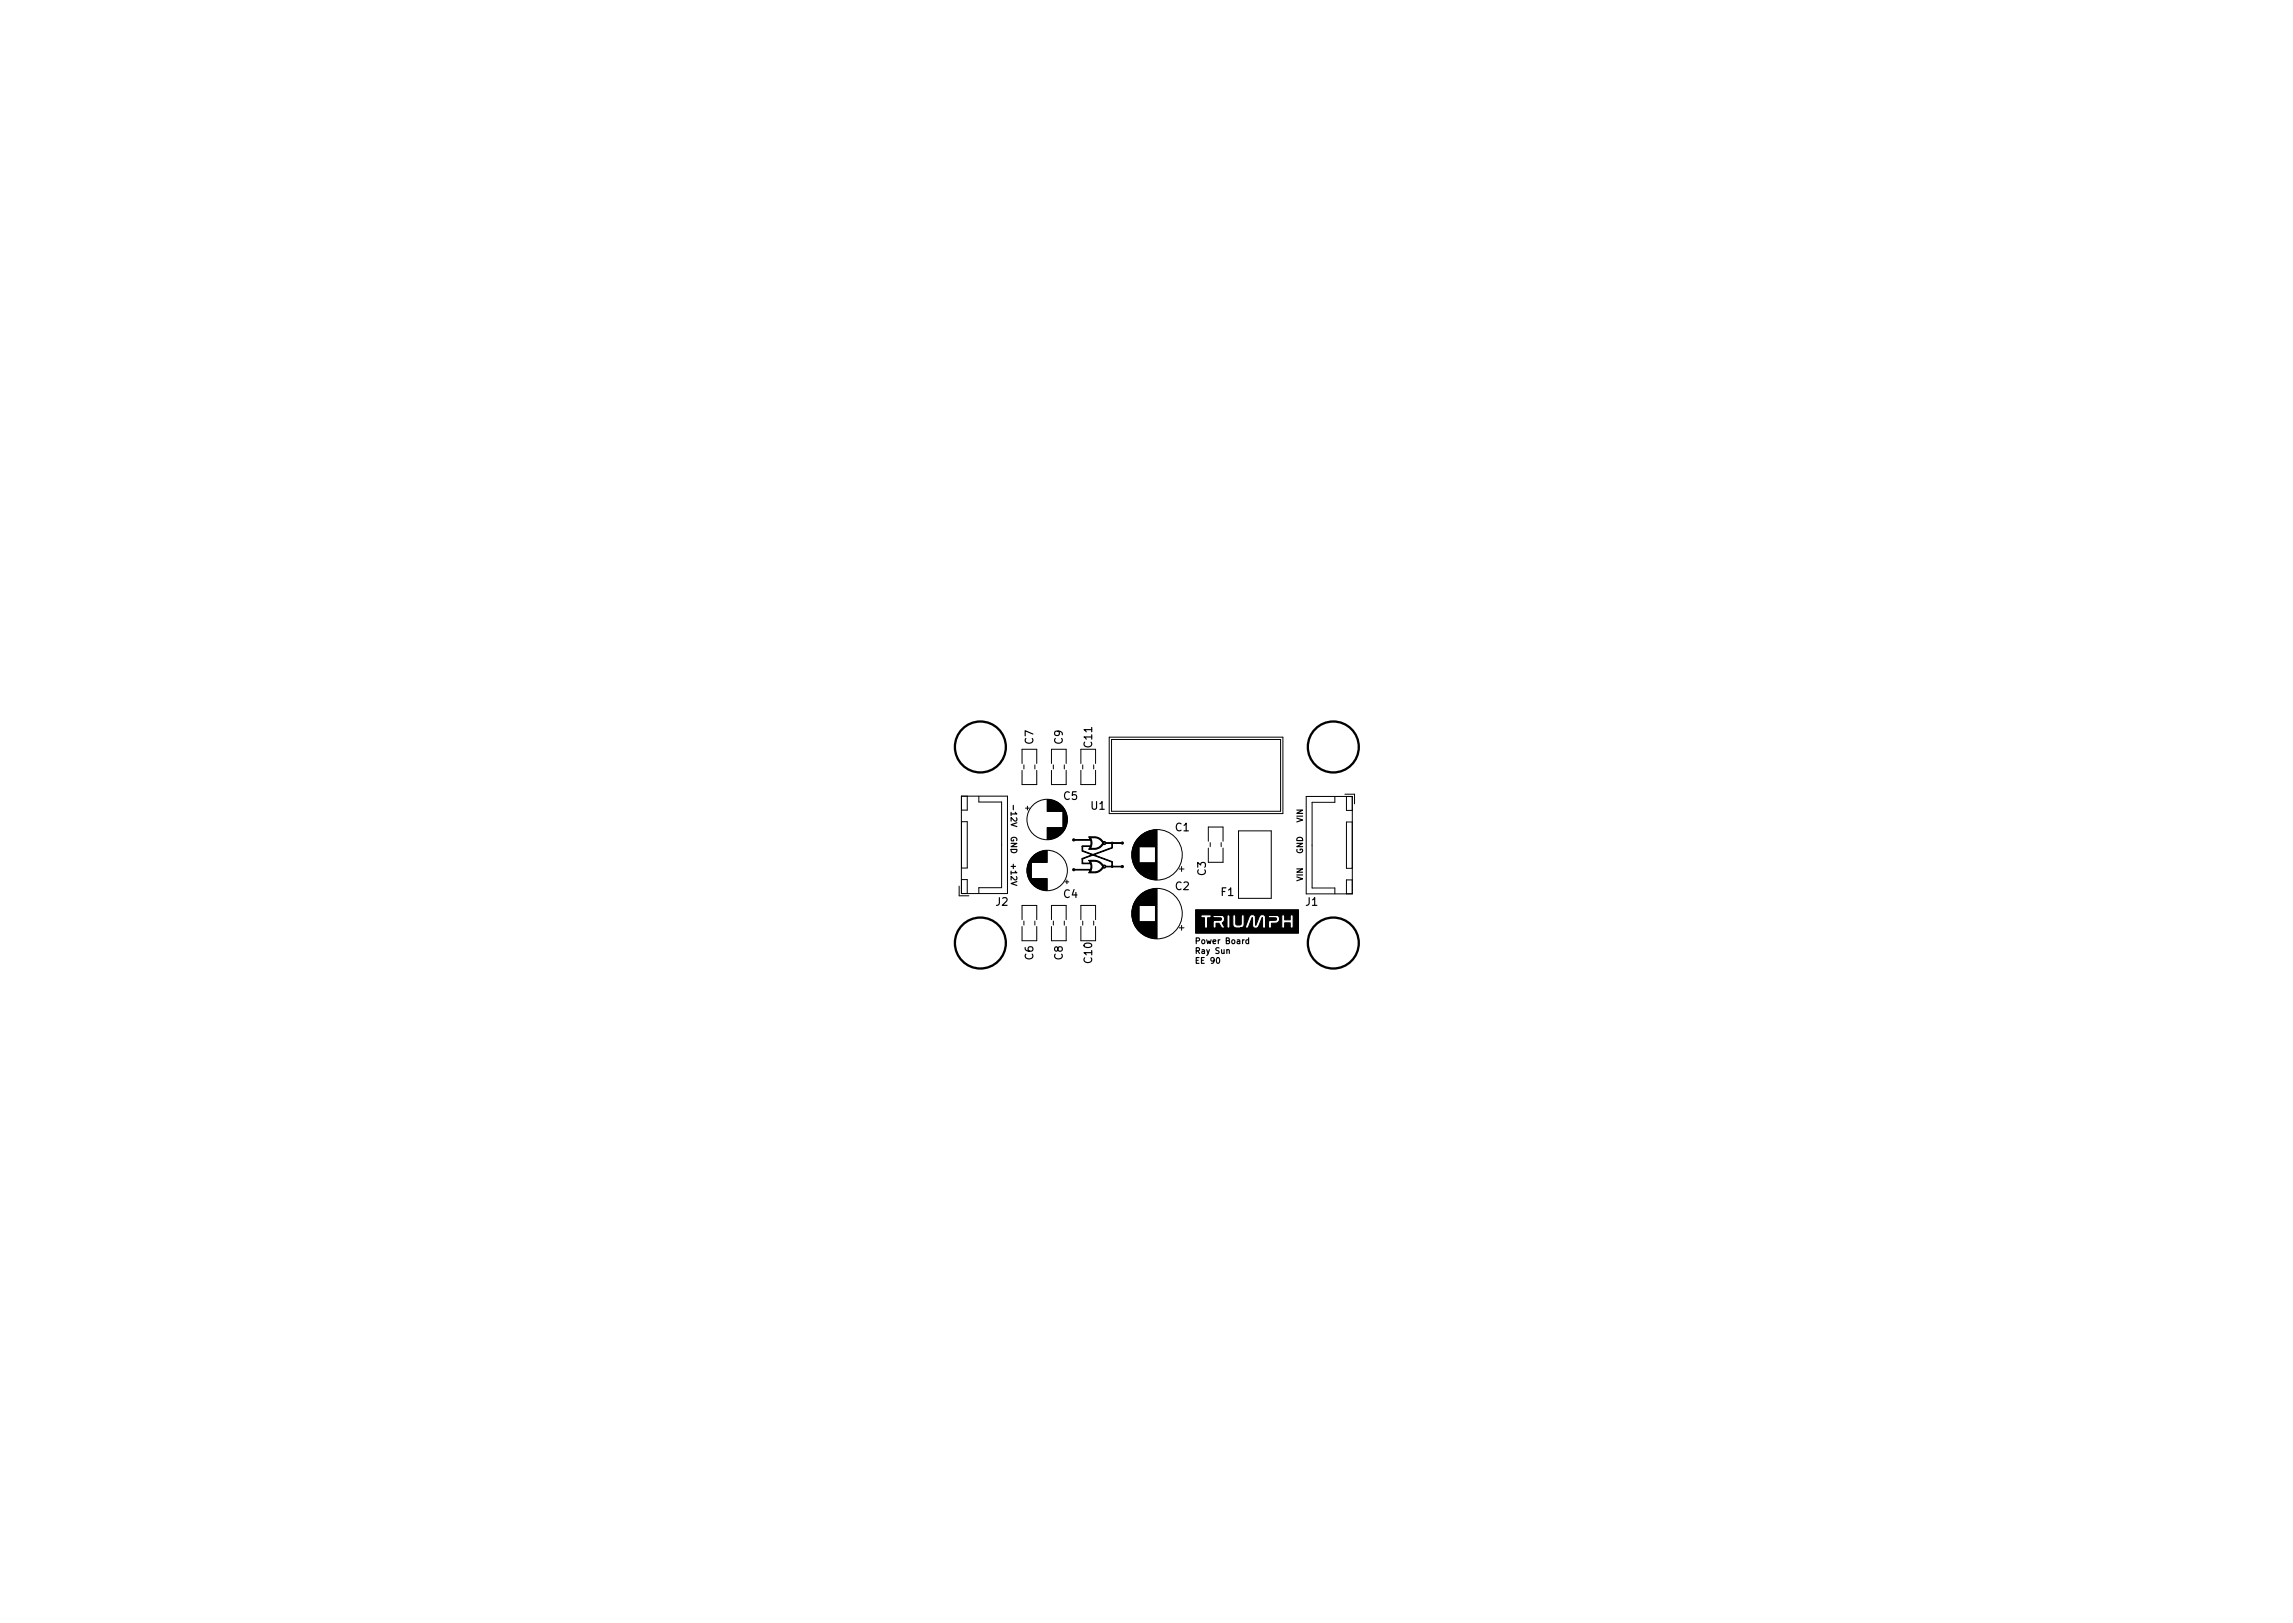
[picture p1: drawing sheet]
<svg xmlns="http://www.w3.org/2000/svg" width="297mm" height="210mm" viewBox="0 0 297 210" stroke-linecap="round" stroke-linejoin="round" font-family="sans-serif">
<defs><g id="words">
<g font-size="1.4">
<text x="133.9" y="96.4" transform="rotate(-90 133.9 96.4)">C7</text>
<text x="137.7" y="96.4" transform="rotate(-90 137.7 96.4)">C9</text>
<text x="141.5" y="96.8" transform="rotate(-90 141.5 96.8)">C11</text>
<text x="137.8" y="103.6">C5</text>
<text x="141.3" y="104.9">U1</text>
<text x="152.3" y="107.7">C1</text>
<text x="156.2" y="113.4" transform="rotate(-90 156.2 113.4)">C3</text>
<text x="129" y="117.3">J2</text>
<text x="137.8" y="116.3">C4</text>
<text x="152.3" y="115.3">C2</text>
<text x="158.2" y="116.1">F1</text>
<text x="169.2" y="117.3">J1</text>
<text x="133.9" y="124.3" transform="rotate(-90 133.9 124.3)">C6</text>
<text x="137.7" y="124.3" transform="rotate(-90 137.7 124.3)">C8</text>
<text x="141.5" y="124.7" transform="rotate(-90 141.5 124.7)">C10</text>
</g>
<g font-size="1">
<text x="130.9" y="104.6" transform="rotate(90 130.9 104.6)">-12V</text>
<text x="168.8" y="106.5" transform="rotate(-90 168.8 106.5)">VIN</text>
<text x="130.9" y="108.3" transform="rotate(90 130.9 108.3)">GND</text>
<text x="130.9" y="112" transform="rotate(90 130.9 112)">+12V</text>
<text x="168.8" y="110.6" transform="rotate(-90 168.8 110.6)">GND</text>
<text x="168.8" y="114.1" transform="rotate(-90 168.8 114.1)">VIN</text>
<text x="154.7" y="122.3">Power Board</text>
<text x="154.7" y="123.6">Ray Sun</text>
<text x="154.7" y="124.8">EE 90</text>
</g>
</g></defs>
<path d="M157.6 124.1l.1-.1a.4 .4 0 0 1 .3 .4 .4 .4 0 0 1-.3 .4l-.1-.3zM158.9 123.1h.3v.4M161.7 121.8l-.2-.1-.1 .2 .1 .3h.2M161.7 121.5v.7" fill="none" stroke="#000" stroke-width=".15"/>
<g fill="none" stroke="#000" stroke-width=".3">
<circle cx="127" cy="96.8" r="3.3"/>
<circle cx="172.7" cy="96.8" r="3.3"/>
<circle cx="127" cy="122.2" r="3.3"/>
<circle cx="172.7" cy="122.2" r="3.3"/>
</g>
<path d="M139 108.7l2.2 .1-.1-.3h.2a1.36 1.36 0 0 1 0 1.4h.3a1.23 1.23 0 0 0 1.2-.7l.1 .1a.12 .12 0 0 0 .2 0 .12 .12 0 0 0 0-.2 .12 .12 0 0 0-.2 .1h-.1a1.23 1.23 0 0 0-1.2-.7h-.5l-.1-.1h1a1.39 1.39 0 0 1 .9 .7l.2-.1 .2 .2 .8-.1 .1 .1h1.1a.15 .15 0 0 1 .2 0 .15 .15 0 0 1-.1 .2 .15 .15 0 0 1-.2-.1h-1l-.1 .6-2.4 .8 2.4 .9 .1 .6h1.1a.15 .15 0 0 1 .2 0 .15 .15 0 0 1-.1 .2 .15 .15 0 0 1-.2-.1h-1l-.1 .1-.9-.1-.1 .2-.2-.1a1.85 1.85 0 0 1-1.9 .7l.1-.2h.5a1.21 1.21 0 0 0 1.2-.7l.1 .1a.12 .12 0 0 0 .2 .1 .12 .12 0 0 0 0-.2 .12 .12 0 0 0-.2 0h-.1a1.25 1.25 0 0 0-1.2-.6h-.3l.2 .7-.2 .6h-.2l.1-.2h-2a.14 .14 0 0 1-.2 .1 .14 .14 0 0 1 0-.2 .14 .14 0 0 1 .2 0h2.1v-.7h-1.1v-.6h.1v.5h.9l-.2-.3h.7a1.61 1.61 0 0 1 1.3 .6h.1l.1 .1h.8v-.5l-2.4-.9-1.4 .5 1.3-.6-1.3-.4v-.6h.1v.5l1.3 .5 2.4-.9v-.5h-.7l-.2 .1a.51 .51 0 0 0-.5 .3l-.6 .3h-1l.2-.3h-1v-.1h1.1v-.7h-2.1a.14 .14 0 0 1-.2 0 .14 .14 0 0 1 0-.2zM154.9 117.9h13.3v3h-13.3v-2.4h.7v.4h.4v1.3h.4v-1.3h1.5a.21 .21 0 0 1 .3 .2 .21 .21 0 0 1-.3 .1 .67 .67 0 0 0-.7 .2v.8h.3v-.6h.4l.4 .6h.4l-.4-.6a.62 .62 0 0 0 .3-.8 .62 .62 0 0 0-.8-.3h-.7h1.9v1.7h.3v-1.7h.4v.7a1 1 0 0 0 .2 .9l.3 .1h1.1a.37 .37 0 0 0 .4 0 .37 .37 0 0 0 .1-.4l.4-.9 .1 .5a.64 .64 0 0 0 .1 .8 .52 .52 0 0 0 .8-.5l.3-.8 .1 1.3h.3v-1.3h1.1a.22 .22 0 0 1 .3 0 .22 .22 0 0 1 0 .3h-.6a.28 .28 0 0 0-.3 .1 .28 .28 0 0 0-.1 .3v.6h.4v-.6h.4a.57 .57 0 0 0 .6-.7 .57 .57 0 0 0-.8-.4h-.6h1.7v1.7h.4v-.7h.7v.7h.4v-1.7h-.4v.7h-.7v-.7h-2.1v.4h-.4a.44 .44 0 0 0-.5-.4 .44 .44 0 0 0-.4 .5l-.3 .9-.1-.4a.97 .97 0 0 0-.1-.9 .57 .57 0 0 0-.8 .5l-.4 1.1h-.5a.72 .72 0 0 0 .4-.9v-.8h-.4v.9a.33 .33 0 0 1-.1 .4 .33 .33 0 0 1-.4 0l-.2-.1v-1.2h-3v.4h-.2v-.4h-2z" fill="#000" stroke="#000" stroke-width=".13"/>
<g fill="none" stroke="#000" stroke-width=".13">
<path d="M132.4 99.8v1.8h1.9v-1.8M132.4 98.9v-1.8h1.9v1.8M132.6 99.1v.5M134.1 99.1v.5M136.2 99.8v1.8h1.9v-1.8M136.2 98.9v-1.8h1.9v1.8M136.5 99.1v.5M137.9 99.1v.5M140 99.8v1.8h1.9v-1.8M140 97.1v1.8M140.3 99.1v.5M141.7 99.1v.5"/>
<path d="M141.9 97.1v1.8M143.7 95.5h22.5v9.9h-22.5zM144 95.8h21.9v9.3h-21.9zM124.2 114.8v1.2h1.3M124.5 103.1h6v12.7h-6zM124.5 106.4h.8v6h-.8M124.5 113.9h.8v1.8M125.3 103.1v1.8h-.8M126.8 103.1v.8h3v11.1h-3v.7M132.4 119.1v-1.8h1.9v1.8M132.6 119.3v.5M132.8 104.7h.5"/>
<path d="M133.1 112.5v.6M133.1 112.3v1M133.1 104.4v.5M133.1 112.1v1.3M133.2 112v1.6M133.2 111.9v1.8M133.3 111.8v2M133.3 111.7v2.2M133.3 111.6v2.3M133.4 111.5v2.5M133.4 111.5v2.6M133.5 111.4v2.8"/>
<path d="M133.5 111.3v2.9M133.5 111.3v3M133.6 111.2v3.1M133.6 111.2v3.2M133.7 111.1v.6M133.7 113.8v.6M133.7 113.8v.7M133.7 111v.7M133.8 111v.7M133.8 113.8v.8M133.8 110.9v.8M133.9 110.9v.8"/>
<path d="M133.9 113.8v.8M133.9 113.8v.9M133.9 110.8v.9M134 110.8v.9M134 113.8v.9M134 113.8v1M134.1 110.7v1M134.1 113.8v1M134.1 119.3v.5M134.1 113.8v1.1M134.2 110.6v1.1M134.2 113.8v1.1"/>
<path d="M134.3 110.6v1.1M134.3 113.8v1.1M134.3 113.8v1.2M134.3 110.5v1.2M134.4 110.5v1.2M134.4 113.8v1.2M134.5 110.5v1.2M134.5 113.8v1.3M134.5 110.4v1.3M134.6 110.4v1.3M134.6 113.8v1.3M134.7 110.4v1.3"/>
<path d="M134.7 113.8v1.4M134.8 110.3v1.4M134.8 113.8v1.4M134.9 110.3v1.4M134.9 113.8v1.4M134.9 113.8v1.5M135 110.3v1.4M135 113.8v1.5M135.1 110.3v1.4M135.1 113.8v1.5M135.1 110.2v1.5M135.2 110.2v1.5"/>
<path d="M135.2 113.8v1.5M135.3 110.2v1.5M135.3 113.8v1.5M135.4 110.2v1.5M135.4 113.8v1.5M135.5 110.2v1.5M135.5 113.8v1.5M135.6 110.2v1.5M135.6 113.8v1.5M135.6 113.8v1.6M135.7 103.6v1.5M135.7 107.2v1.5"/>
<path d="M135.7 110.2v1.5M135.7 113.8v1.6M135.8 103.6v1.5M135.8 107.2v1.5M135.9 103.6v1.5M135.9 107.2v1.5M136 103.6v1.5M136 107.2v1.5M136.1 103.6v1.5M136.1 107.2v1.5M136.2 103.6v1.5M136.2 107.2v1.5"/>
<path d="M136.2 119.1v-1.8h1.9v1.8M136.3 103.7v1.4M136.3 107.2v1.5M136.4 103.7v1.4M136.4 107.2v1.4M136.5 119.3v.5M136.5 103.7v1.4M136.5 107.2v1.4M136.6 103.8v1.3M136.6 107.2v1.4M136.7 103.8v1.3M136.7 107.2v1.3"/>
<path d="M136.8 103.8v1.3M136.8 107.2v1.3M136.8 103.9v1.2M136.9 103.9v1.2M136.9 107.2v1.3M136.9 107.2v1.2M137 103.9v1.2M137 107.2v1.2M137 104v1.1M137.1 104v1.1M137.1 107.2v1.1M137.2 104.1v1"/>
<path d="M137.2 107.2v1.1M137.2 107.2v1M137.3 104.1v1M137.3 107.2v1M137.3 104.2v.9M137.3 107.2v.9M137.4 104.2v.9M137.4 107.2v.9M137.4 104.3v.8M137.5 104.3v.8M137.5 107.2v.8M137.5 104.4v.7"/>
<path d="M137.6 104.4v.7M137.6 107.2v.7M137.6 104.5v.6M137.7 104.5v.6M137.7 107.2v.6M137.7 104.6v3.2M137.7 104.6v3.1M137.8 104.7v3M137.8 104.7v2.9M137.9 104.8v2.7M137.9 119.3v.5M137.9 104.9v2.5"/>
<path d="M138 114.2h.5M138 105v2.3M138 105.1v2.2M138.1 105.2v2M138.1 105.3v1.8M138.1 105.4v1.6M138.2 105.5v1.3M138.2 114v.5M138.2 105.6v1.1M138.3 105.9v.6M140 119.1v-1.8h1.9v1.8M140.3 119.3v.5"/>
<path d="M141.7 119.3v.5M146.6 110.3v.8M146.6 118v.8M146.7 110.1v1.3M146.7 117.7v1.3M146.7 109.9v1.6M146.7 117.6v1.6M146.8 109.8v1.9M146.8 117.4v1.9M146.8 109.7v2.1M146.8 117.3v2.1M146.8 109.6v2.3"/>
<path d="M146.8 117.2v2.3M146.9 109.5v2.5M146.9 117.1v2.5M146.9 109.4v2.7M146.9 117v2.7M147 109.3v2.9M147 116.9v2.9M147 109.2v3M147 116.8v3.1M147 109.2v3.1M147.1 109.1v3.3M147.1 116.7v3.3"/>
<path d="M147.1 109v3.5M147.1 116.6v3.5M147.2 109v3.5M147.2 116.6v3.5M147.2 108.9v3.7M147.2 116.5v3.7M147.2 108.8v3.8M147.3 108.8v3.9M147.3 116.4v3.9M147.3 108.7v4M147.3 116.4v4M147.4 108.7v4.1"/>
<path d="M147.4 116.3v4.1M147.4 108.6v4.2M147.4 116.3v4.2M147.4 108.6v4.3M147.4 116.2v4.3M147.5 108.6v4.3M147.5 116.2v4.3M147.5 108.5v4.5M147.5 116.1v4.5M147.6 108.5v4.5M147.6 116.1v4.5M147.6 108.4v1.3"/>
<path d="M147.6 111.8v1.2M147.6 116.1v1.2M147.6 119.4v1.3M147.6 111.8v1.3M147.6 116v1.3M147.7 108.4v1.3M147.7 111.8v1.3M147.7 116v1.3M147.7 119.4v1.3M147.7 108.3v1.4M147.7 111.8v1.4M147.7 115.9v1.4"/>
<path d="M147.7 119.4v1.4M147.8 108.3v1.4M147.8 111.8v1.4M147.8 115.9v1.4M147.8 119.4v1.4M147.8 108.2v1.5M147.8 111.8v1.5M147.8 115.8v1.5M147.8 119.4v1.5M147.9 108.2v1.5M147.9 111.8v1.5M147.9 115.8v1.5"/>
<path d="M147.9 119.4v1.5M148 108.1v1.6M148 111.8v1.5M148 115.8v1.5M148 119.4v1.6M148 111.8v1.6M148 115.7v1.6M148.1 108v1.7M148.1 111.8v1.6M148.1 115.7v1.6M148.1 119.4v1.6M148.1 111.8v1.7"/>
<path d="M148.1 115.6v1.7M148.1 119.4v1.7M148.2 108v1.7M148.2 111.8v1.7M148.2 115.6v1.7M148.2 119.4v1.7M148.2 107.9v1.8M148.3 107.9v1.8M148.3 111.8v1.8M148.3 115.5v1.8M148.3 119.4v1.8M148.4 107.9v1.8"/>
<path d="M148.4 111.8v1.8M148.4 115.5v1.8M148.4 119.4v1.8M148.4 107.8v1.9M148.4 119.4v1.9M148.5 107.8v1.9M148.5 111.8v1.9M148.5 115.4v1.9M148.5 119.4v1.9M148.6 107.8v1.9M148.6 111.8v1.9M148.6 115.4v1.9"/>
<path d="M148.6 119.4v1.9M148.7 107.7v2M148.7 111.8v1.9M148.7 115.4v1.9M148.7 119.4v2M148.7 111.8v2M148.7 115.3v2M148.8 107.7v2M148.8 111.8v2M148.8 115.3v2M148.8 119.4v2M148.9 107.7v2"/>
<path d="M148.9 111.8v2M148.9 115.3v2M148.9 119.4v2M149 107.6v2.1M149 111.8v2M149 115.3v2M149 119.4v2.1M149 115.2v2.1M149 111.8v2.1M149.1 107.6v2.1M149.1 111.8v2.1M149.1 115.2v2.1"/>
<path d="M149.1 119.4v2.1M149.2 107.6v2.1M149.2 111.8v2.1M149.2 115.2v2.1M149.2 119.4v2.1M149.3 107.6v2.1M149.3 111.8v2.1M149.3 115.2v2.1M149.3 119.4v2.1M149.4 107.5v2.2M149.4 111.8v2.1M149.4 115.2v2.1"/>
<path d="M149.4 119.4v2.1M149.4 119.4v2.2M149.5 107.5v2.2M149.5 111.8v2.1M149.5 115.2v2.1M149.5 119.4v2.2M149.5 115.1v2.2M149.6 107.5v2.2M149.6 111.8v2.2M149.6 115.1v2.2M149.6 119.4v2.2M149.7 107.5v6.5"/>
<path d="M149.7 115.1v6.5M149.8 107.5v6.5M149.8 115.1v6.5M149.9 107.5v6.5M149.9 115.1v6.5M152.8 112.6h.6M153.1 112.3v.6M153.1 119.9v.6M156.5 109.9v1.8h1.9v-1.8M156.5 109v-1.9h1.9v1.9M156.8 109.2v.5M158.2 109.2v.5"/>
<path d="M160.4 107.6h4.3v8.8h-4.3zM169.2 103.2h6v12.6h-6zM172.9 103.2v.7h-2.9v11.1h2.9v.8M174.2 102.9h1.3v1.2M174.4 103.2v1.8h.8M175.2 114h-.8v1.8h.8M175.2 106.5h-.8v6h.8M132.4 120v1.9h1.9v-1.9M136.2 120v1.9h1.9v-1.9M140 120v1.9M141.9 120v1.9M152.8 120.2h.6"/>
<circle cx="135.7" cy="106.2" r="2.62"/>
<circle cx="135.7" cy="112.8" r="2.62"/>
<circle cx="149.9" cy="118.4" r="3.3"/>
<circle cx="149.9" cy="110.7" r="3.3"/>
</g>
<use href="#words"/>
</svg>
